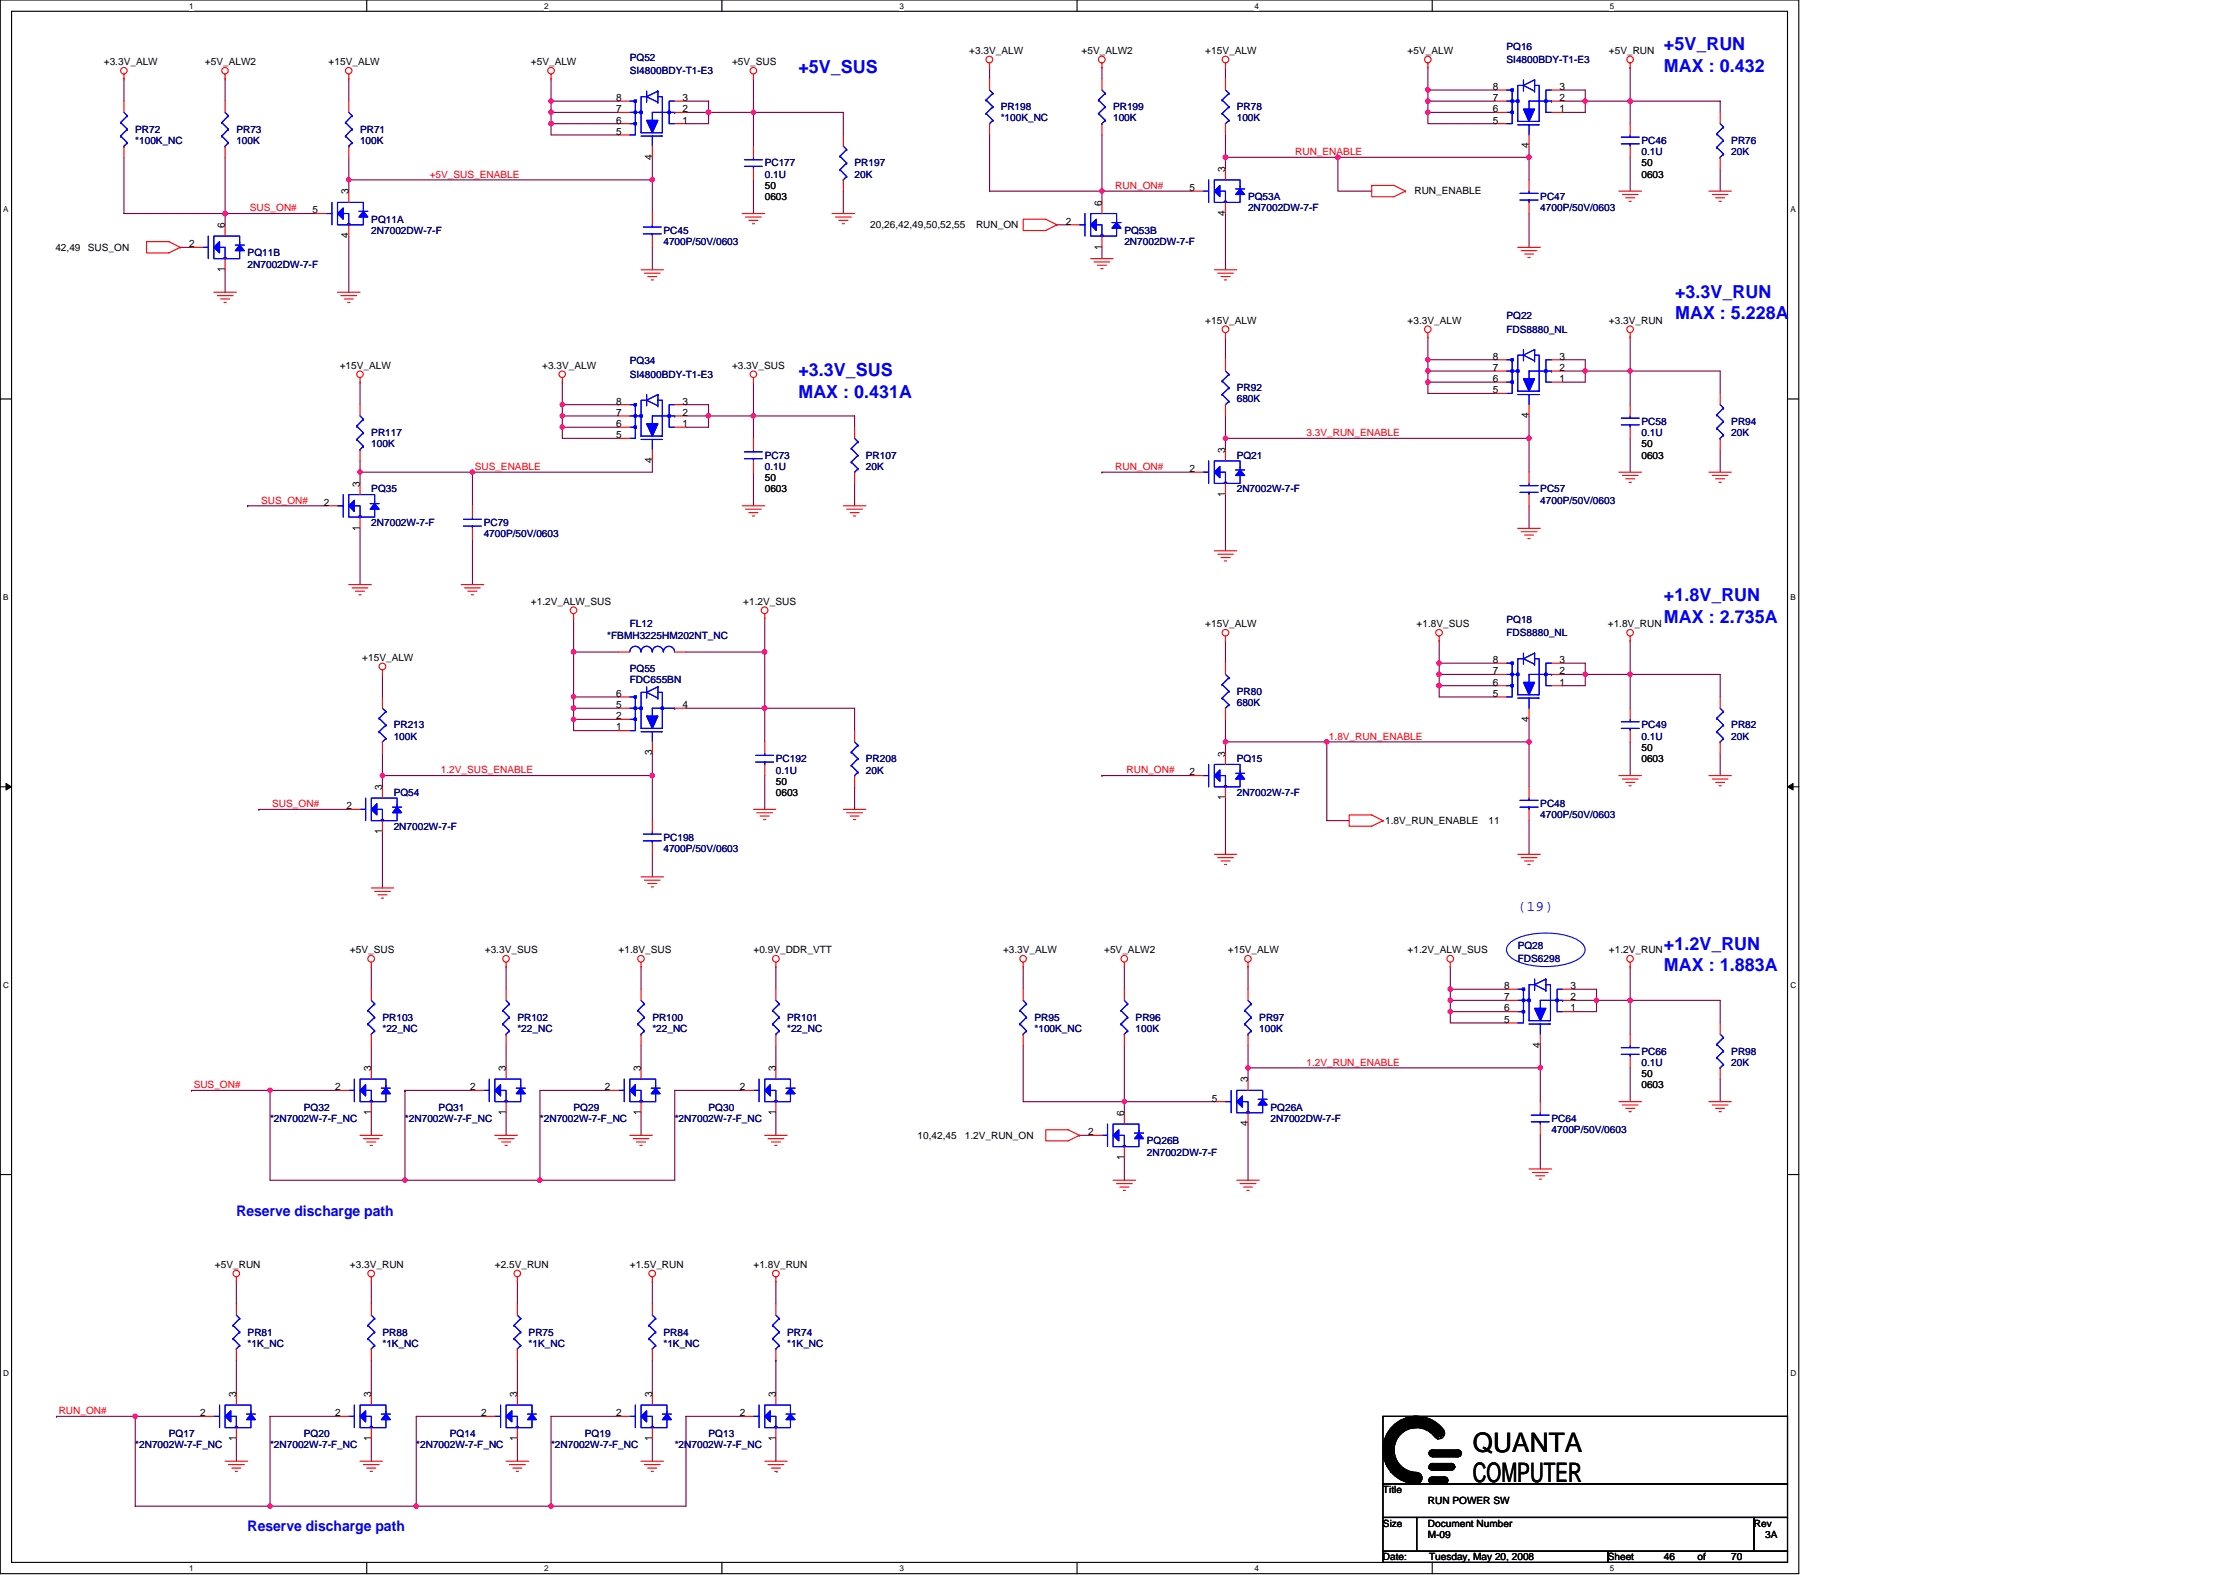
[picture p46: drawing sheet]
<svg xmlns="http://www.w3.org/2000/svg" width="297mm" height="210mm" viewBox="0 0 297 210" stroke-linecap="round" stroke-linejoin="round" font-family="sans-serif">
<defs><g id="words">
<g font-size="3.6">
<text x="196.4" y="193.5">QUANTA</text>
<text x="196.4" y="197.6">COMPUTER</text>
</g>
<g font-size="2.4" fill="#00f">
<text x="106.4" y="9.7">+5V_SUS</text>
<text x="221.8" y="6.7">+5V_RUN</text>
<text x="221.8" y="9.6">MAX : 0.432</text>
<text x="223.3" y="39.7">+3.3V_RUN</text>
<text x="223.3" y="42.5">MAX : 5.228A</text>
<text x="106.4" y="50.2">+3.3V_SUS</text>
<text x="106.4" y="53">MAX : 0.431A</text>
<text x="221.8" y="80.2">+1.8V_RUN</text>
<text x="221.8" y="83">MAX : 2.735A</text>
<text x="221.8" y="126.6">+1.2V_RUN</text>
<text x="221.8" y="129.5">MAX : 1.883A</text>
</g>
<g font-size="1.9" fill="#00f">
<text x="202.3" y="121.5">(19)</text>
<text x="31.5" y="162.2">Reserve discharge path</text>
<text x="33" y="204.1">Reserve discharge path</text>
</g>
<g font-size="1.4">
<text x="199" y="12">8</text>
<text x="207.9" y="12">3</text>
<text x="82.1" y="13.5">8</text>
<text x="82.1" y="15">7</text>
<text x="82.1" y="16.5">6</text>
<text x="82.1" y="18">5</text>
<text x="91" y="15">2</text>
<text x="91" y="13.5">3</text>
<text x="91" y="16.5">1</text>
<text x="199" y="13.5">7</text>
<text x="199" y="15">6</text>
<text x="199" y="16.5">5</text>
<text x="207.9" y="13.5">2</text>
<text x="207.9" y="15">1</text>
<text x="86.9" y="21.3" transform="rotate(-90 86.9 21.3)">4</text>
<text x="163.4" y="22.9" transform="rotate(-90 163.4 22.9)">3</text>
<text x="203.8" y="19.8" transform="rotate(-90 203.8 19.8)">4</text>
<text x="41.7" y="28.4">5</text>
<text x="46.5" y="25.9" transform="rotate(-90 46.5 25.9)">3</text>
<text x="142.1" y="30">2</text>
<text x="146.9" y="27.4" transform="rotate(-90 146.9 27.4)">6</text>
<text x="158.6" y="25.5">5</text>
<text x="163.4" y="28.8" transform="rotate(-90 163.4 28.8)">4</text>
<text x="25.2" y="33">2</text>
<text x="30" y="30.4" transform="rotate(-90 30 30.4)">6</text>
<text x="46.5" y="31.8" transform="rotate(-90 46.5 31.8)">4</text>
<text x="146.9" y="33.3" transform="rotate(-90 146.9 33.3)">1</text>
<text x="30" y="36.3" transform="rotate(-90 30 36.3)">1</text>
<text x="199" y="47.9">8</text>
<text x="207.9" y="47.9">3</text>
<text x="82.1" y="53.9">8</text>
<text x="91" y="53.9">3</text>
<text x="199" y="49.4">7</text>
<text x="199" y="50.9">6</text>
<text x="199" y="52.4">5</text>
<text x="207.9" y="49.4">2</text>
<text x="207.9" y="50.9">1</text>
<text x="82.1" y="55.4">7</text>
<text x="82.1" y="56.9">6</text>
<text x="82.1" y="58.4">5</text>
<text x="91" y="55.4">2</text>
<text x="91" y="56.9">1</text>
<text x="203.8" y="55.8" transform="rotate(-90 203.8 55.8)">4</text>
<text x="48" y="64.9" transform="rotate(-90 48 64.9)">3</text>
<text x="86.9" y="61.7" transform="rotate(-90 86.9 61.7)">4</text>
<text x="158.6" y="62.9">2</text>
<text x="163.4" y="60.4" transform="rotate(-90 163.4 60.4)">3</text>
<text x="43.2" y="67.4">2</text>
<text x="48" y="70.7" transform="rotate(-90 48 70.7)">1</text>
<text x="163.4" y="66.3" transform="rotate(-90 163.4 66.3)">1</text>
<text x="199" y="88.4">8</text>
<text x="199" y="89.9">7</text>
<text x="207.9" y="89.9">2</text>
<text x="207.9" y="88.4">3</text>
<text x="82.1" y="92.9">6</text>
<text x="82.1" y="94.4">5</text>
<text x="82.1" y="95.9">2</text>
<text x="91" y="94.4">4</text>
<text x="199" y="91.4">6</text>
<text x="199" y="92.9">5</text>
<text x="207.9" y="91.4">1</text>
<text x="82.1" y="97.4">1</text>
<text x="86.9" y="100.7" transform="rotate(-90 86.9 100.7)">3</text>
<text x="163.4" y="100.9" transform="rotate(-90 163.4 100.9)">3</text>
<text x="203.8" y="96.2" transform="rotate(-90 203.8 96.2)">4</text>
<text x="46.2" y="107.9">2</text>
<text x="51" y="105.3" transform="rotate(-90 51 105.3)">3</text>
<text x="158.6" y="103.4">2</text>
<text x="163.4" y="106.7" transform="rotate(-90 163.4 106.7)">1</text>
<text x="51" y="111.2" transform="rotate(-90 51 111.2)">1</text>
<text x="200.5" y="131.9">8</text>
<text x="209.4" y="131.9">3</text>
<text x="200.5" y="133.3">7</text>
<text x="200.5" y="134.9">6</text>
<text x="200.5" y="136.4">5</text>
<text x="209.4" y="133.3">2</text>
<text x="209.4" y="134.9">1</text>
<text x="49.5" y="142.8" transform="rotate(-90 49.5 142.8)">3</text>
<text x="67.5" y="142.8" transform="rotate(-90 67.5 142.8)">3</text>
<text x="85.4" y="142.8" transform="rotate(-90 85.4 142.8)">3</text>
<text x="103.4" y="142.8" transform="rotate(-90 103.4 142.8)">3</text>
<text x="205.3" y="139.7" transform="rotate(-90 205.3 139.7)">4</text>
<text x="44.7" y="145.4">2</text>
<text x="49.5" y="148.7" transform="rotate(-90 49.5 148.7)">1</text>
<text x="62.7" y="145.4">2</text>
<text x="67.5" y="148.7" transform="rotate(-90 67.5 148.7)">1</text>
<text x="80.6" y="145.4">2</text>
<text x="85.4" y="148.7" transform="rotate(-90 85.4 148.7)">1</text>
<text x="98.6" y="145.4">2</text>
<text x="103.4" y="148.7" transform="rotate(-90 103.4 148.7)">1</text>
<text x="149.9" y="148.8" transform="rotate(-90 149.9 148.8)">6</text>
<text x="161.6" y="146.9">5</text>
<text x="166.4" y="144.3" transform="rotate(-90 166.4 144.3)">3</text>
<text x="145.1" y="151.3">2</text>
<text x="149.9" y="154.7" transform="rotate(-90 149.9 154.7)">1</text>
<text x="166.4" y="150.2" transform="rotate(-90 166.4 150.2)">4</text>
<text x="26.7" y="188.8">2</text>
<text x="31.5" y="186.3" transform="rotate(-90 31.5 186.3)">3</text>
<text x="44.7" y="188.8">2</text>
<text x="49.5" y="186.3" transform="rotate(-90 49.5 186.3)">3</text>
<text x="64.2" y="188.8">2</text>
<text x="69" y="186.3" transform="rotate(-90 69 186.3)">3</text>
<text x="82.1" y="188.8">2</text>
<text x="86.9" y="186.3" transform="rotate(-90 86.9 186.3)">3</text>
<text x="98.6" y="188.8">2</text>
<text x="103.4" y="186.3" transform="rotate(-90 103.4 186.3)">3</text>
<text x="31.5" y="192.1" transform="rotate(-90 31.5 192.1)">1</text>
<text x="49.5" y="192.1" transform="rotate(-90 49.5 192.1)">1</text>
<text x="69" y="192.1" transform="rotate(-90 69 192.1)">1</text>
<text x="86.9" y="192.1" transform="rotate(-90 86.9 192.1)">1</text>
<text x="103.4" y="192.1" transform="rotate(-90 103.4 192.1)">1</text>
</g>
<g font-size="1.3">
<text x="13.8" y="8.7">+3.3V_ALW</text>
<text x="27.3" y="8.7">+5V_ALW2</text>
<text x="43.8" y="8.7">+15V_ALW</text>
<text x="70.8" y="8.7">+5V_ALW</text>
<text x="97.6" y="8.7">+5V_SUS</text>
<text x="129.2" y="7.2">+3.3V_ALW</text>
<text x="144.2" y="7.2">+5V_ALW2</text>
<text x="160.7" y="7.2">+15V_ALW</text>
<text x="187.7" y="7.2">+5V_ALW</text>
<text x="214.5" y="7.2">+5V_RUN</text>
<text x="218.8" y="22.2">50</text>
<text x="218.8" y="23.7">0603</text>
<text x="102" y="25.2">50</text>
<text x="102" y="26.7">0603</text>
<text x="188.6" y="25.9">RUN_ENABLE</text>
<text x="7.4" y="33.4">42,49</text>
<text x="11.7" y="33.4">SUS_ON</text>
<text x="116" y="30.4">20,26,42,49,50,52,55</text>
<text x="130.1" y="30.4">RUN_ON</text>
<text x="160.7" y="43.2">+15V_ALW</text>
<text x="187.7" y="43.2">+3.3V_ALW</text>
<text x="214.5" y="43.2">+3.3V_RUN</text>
<text x="45.3" y="49.2">+15V_ALW</text>
<text x="72.3" y="49.2">+3.3V_ALW</text>
<text x="97.6" y="49.2">+3.3V_SUS</text>
<text x="218.8" y="59.6">50</text>
<text x="102" y="64.2">50</text>
<text x="102" y="65.7">0603</text>
<text x="218.8" y="61.2">0603</text>
<text x="70.8" y="80.6">+1.2V_ALW_SUS</text>
<text x="99.1" y="80.6">+1.2V_SUS</text>
<text x="160.7" y="83.6">+15V_ALW</text>
<text x="188.9" y="83.6">+1.8V_SUS</text>
<text x="214.4" y="83.6">+1.8V_RUN</text>
<text x="48.3" y="88.1">+15V_ALW</text>
<text x="218.8" y="100.1">50</text>
<text x="218.8" y="101.6">0603</text>
<text x="103.4" y="104.6">50</text>
<text x="103.4" y="106.1">0603</text>
<text x="184.7" y="109.9">1.8V_RUN_ENABLE</text>
<text x="198.5" y="109.9">11</text>
<text x="46.6" y="127.1">+5V_SUS</text>
<text x="64.6" y="127.1">+3.3V_SUS</text>
<text x="82.5" y="127.1">+1.8V_SUS</text>
<text x="100.5" y="127.1">+0.9V_DDR_VTT</text>
<text x="133.7" y="127.1">+3.3V_ALW</text>
<text x="147.2" y="127.1">+5V_ALW2</text>
<text x="163.7" y="127.1">+15V_ALW</text>
<text x="187.7" y="127.1">+1.2V_ALW_SUS</text>
<text x="214.5" y="127.1">+1.2V_RUN</text>
<text x="218.8" y="143.6">50</text>
<text x="218.8" y="145.1">0603</text>
<text x="122.3" y="151.8">10,42,45</text>
<text x="128.6" y="151.8">1.2V_RUN_ON</text>
<text x="28.7" y="169.1">+5V_RUN</text>
<text x="46.6" y="169.1">+3.3V_RUN</text>
<text x="66" y="169.1">+2.5V_RUN</text>
<text x="84" y="169.1">+1.5V_RUN</text>
<text x="100.5" y="169.1">+1.8V_RUN</text>
<text x="184.4" y="199">Title</text>
<text x="184.4" y="203.5">Size</text>
<text x="190.4" y="203.5">Document Number</text>
<text x="190.4" y="200.5">RUN POWER SW</text>
<text x="233.8" y="203.5">Rev</text>
<text x="184.4" y="208">Date:</text>
<text x="190.4" y="205">M-09</text>
<text x="190.5" y="208">Tuesday, May 20, 2008</text>
<text x="214.4" y="208">Sheet</text>
<text x="221.8" y="208">46</text>
<text x="226.3" y="208">of</text>
<text x="230.8" y="208">70</text>
<text x="235.3" y="205">3A</text>
</g>
<g font-size="1.3" fill="#000080">
<text x="84" y="8.1">PQ52</text>
<text x="84" y="9.9">SI4800BDY-T1-E3</text>
<text x="200.8" y="6.6">PQ16</text>
<text x="200.8" y="8.4">SI4800BDY-T1-E3</text>
<text x="18" y="17.7">PR72</text>
<text x="31.5" y="17.7">PR73</text>
<text x="48" y="17.7">PR71</text>
<text x="133.4" y="14.7">PR198</text>
<text x="133.4" y="16.2">*100K_NC</text>
<text x="148.4" y="14.7">PR199</text>
<text x="148.4" y="16.2">100K</text>
<text x="164.9" y="14.7">PR78</text>
<text x="164.9" y="16.2">100K</text>
<text x="18" y="19.2">*100K_NC</text>
<text x="31.5" y="19.2">100K</text>
<text x="48" y="19.2">100K</text>
<text x="102" y="22.2">PC177</text>
<text x="102" y="23.7">0.1U</text>
<text x="113.9" y="22.2">PR197</text>
<text x="113.9" y="23.7">20K</text>
<text x="218.8" y="19.2">PC46</text>
<text x="218.8" y="20.7">0.1U</text>
<text x="230.8" y="19.2">PR76</text>
<text x="230.8" y="20.7">20K</text>
<text x="49.5" y="29.7">PQ11A</text>
<text x="166.4" y="26.7">PQ53A</text>
<text x="166.4" y="28.2">2N7002DW-7-F</text>
<text x="205.4" y="26.7">PC47</text>
<text x="205.4" y="28.2">4700P/50V/0603</text>
<text x="33" y="34.2">PQ11B</text>
<text x="33" y="35.7">2N7002DW-7-F</text>
<text x="49.5" y="31.2">2N7002DW-7-F</text>
<text x="88.5" y="31.2">PC45</text>
<text x="88.5" y="32.7">4700P/50V/0603</text>
<text x="149.9" y="31.2">PQ53B</text>
<text x="149.9" y="32.7">2N7002DW-7-F</text>
<text x="200.8" y="42.6">PQ22</text>
<text x="200.8" y="44.4">FDS8880_NL</text>
<text x="84" y="48.6">PQ34</text>
<text x="84" y="50.4">SI4800BDY-T1-E3</text>
<text x="164.9" y="52.2">PR92</text>
<text x="164.9" y="53.7">680K</text>
<text x="49.5" y="58.2">PR117</text>
<text x="49.5" y="59.6">100K</text>
<text x="218.8" y="56.7">PC58</text>
<text x="218.8" y="58.2">0.1U</text>
<text x="230.8" y="56.7">PR94</text>
<text x="230.8" y="58.2">20K</text>
<text x="49.5" y="65.7">PQ35</text>
<text x="102" y="61.2">PC73</text>
<text x="102" y="62.7">0.1U</text>
<text x="115.4" y="61.2">PR107</text>
<text x="115.4" y="62.7">20K</text>
<text x="164.9" y="61.2">PQ21</text>
<text x="164.9" y="65.7">2N7002W-7-F</text>
<text x="205.4" y="65.7">PC57</text>
<text x="49.5" y="70.1">2N7002W-7-F</text>
<text x="64.5" y="70.1">PC79</text>
<text x="64.5" y="71.6">4700P/50V/0603</text>
<text x="205.4" y="67.1">4700P/50V/0603</text>
<text x="84" y="83.6">FL12</text>
<text x="200.8" y="83">PQ18</text>
<text x="81" y="85.1">*FBMH3225HM202NT_NC</text>
<text x="84" y="89.6">PQ55</text>
<text x="200.8" y="84.8">FDS8880_NL</text>
<text x="84" y="91.1">FDC655BN</text>
<text x="164.9" y="92.6">PR80</text>
<text x="164.9" y="94.1">680K</text>
<text x="52.5" y="97.1">PR213</text>
<text x="52.5" y="98.6">100K</text>
<text x="103.4" y="101.6">PC192</text>
<text x="115.4" y="101.6">PR208</text>
<text x="164.9" y="101.6">PQ15</text>
<text x="218.8" y="97.1">PC49</text>
<text x="218.8" y="98.6">0.1U</text>
<text x="230.8" y="97.1">PR82</text>
<text x="230.8" y="98.6">20K</text>
<text x="52.5" y="106.1">PQ54</text>
<text x="103.4" y="103.1">0.1U</text>
<text x="115.4" y="103.1">20K</text>
<text x="164.9" y="106.1">2N7002W-7-F</text>
<text x="205.4" y="107.6">PC48</text>
<text x="52.5" y="110.6">2N7002W-7-F</text>
<text x="88.5" y="112.1">PC198</text>
<text x="88.5" y="113.6">4700P/50V/0603</text>
<text x="205.4" y="109.1">4700P/50V/0603</text>
<text x="202.3" y="126.5">PQ28</text>
<text x="202.3" y="128.3">FDS6298</text>
<text x="51" y="136.1">PR103</text>
<text x="51" y="137.6">*22_NC</text>
<text x="69" y="136.1">PR102</text>
<text x="69" y="137.6">*22_NC</text>
<text x="87" y="136.1">PR100</text>
<text x="87" y="137.6">*22_NC</text>
<text x="104.9" y="136.1">PR101</text>
<text x="104.9" y="137.6">*22_NC</text>
<text x="137.9" y="136.1">PR95</text>
<text x="137.9" y="137.6">*100K_NC</text>
<text x="151.4" y="136.1">PR96</text>
<text x="151.4" y="137.6">100K</text>
<text x="167.9" y="136.1">PR97</text>
<text x="167.9" y="137.6">100K</text>
<text x="218.8" y="140.6">PC66</text>
<text x="218.8" y="142.1">0.1U</text>
<text x="230.8" y="140.6">PR98</text>
<text x="230.8" y="142.1">20K</text>
<text x="36" y="149.6">*2N7002W-7-F_NC</text>
<text x="40.5" y="148.1">PQ32</text>
<text x="54" y="149.6">*2N7002W-7-F_NC</text>
<text x="58.5" y="148.1">PQ31</text>
<text x="72" y="149.6">*2N7002W-7-F_NC</text>
<text x="76.5" y="148.1">PQ29</text>
<text x="90" y="149.6">*2N7002W-7-F_NC</text>
<text x="94.5" y="148.1">PQ30</text>
<text x="169.4" y="148.1">PQ26A</text>
<text x="169.4" y="149.6">2N7002DW-7-F</text>
<text x="206.9" y="149.6">PC64</text>
<text x="152.9" y="152.6">PQ26B</text>
<text x="152.9" y="154.1">2N7002DW-7-F</text>
<text x="206.9" y="151.1">4700P/50V/0603</text>
<text x="33" y="178.1">PR81</text>
<text x="33" y="179.5">*1K_NC</text>
<text x="51" y="178.1">PR88</text>
<text x="51" y="179.5">*1K_NC</text>
<text x="70.5" y="178.1">PR75</text>
<text x="70.5" y="179.5">*1K_NC</text>
<text x="88.5" y="178.1">PR84</text>
<text x="88.5" y="179.5">*1K_NC</text>
<text x="104.9" y="178.1">PR74</text>
<text x="104.9" y="179.5">*1K_NC</text>
<text x="22.5" y="191.5">PQ17</text>
<text x="40.5" y="191.5">PQ20</text>
<text x="60" y="191.5">PQ14</text>
<text x="78" y="191.5">PQ19</text>
<text x="94.5" y="191.5">PQ13</text>
<text x="18" y="193">*2N7002W-7-F_NC</text>
<text x="36" y="193">*2N7002W-7-F_NC</text>
<text x="55.5" y="193">*2N7002W-7-F_NC</text>
<text x="73.5" y="193">*2N7002W-7-F_NC</text>
<text x="90" y="193">*2N7002W-7-F_NC</text>
</g>
<g font-size="1.3" fill="#f00">
<text x="57.3" y="23.7">+5V_SUS_ENABLE</text>
<text x="172.7" y="20.7">RUN_ENABLE</text>
<text x="33.3" y="28.2">SUS_ON#</text>
<text x="148.7" y="25.2">RUN_ON#</text>
<text x="174.2" y="58.1">3.3V_RUN_ENABLE</text>
<text x="63.3" y="62.7">SUS_ENABLE</text>
<text x="148.7" y="62.7">RUN_ON#</text>
<text x="34.8" y="67.1">SUS_ON#</text>
<text x="177.2" y="98.6">1.8V_RUN_ENABLE</text>
<text x="36.3" y="107.6">SUS_ON#</text>
<text x="58.8" y="103.1">1.2V_SUS_ENABLE</text>
<text x="150.2" y="103.1">RUN_ON#</text>
<text x="174.2" y="142.1">1.2V_RUN_ENABLE</text>
<text x="25.8" y="145.1">SUS_ON#</text>
<text x="7.8" y="188.5">RUN_ON#</text>
</g>
<g font-size="1.1">
<text x="25.2" y="1.1">1</text>
<text x="72.6" y="1.1">2</text>
<text x="119.9" y="1.1">3</text>
<text x="167.3" y="1.1">4</text>
<text x="214.6" y="1.1">5</text>
<text x=".4" y="28.3">A</text>
<text x="238.7" y="28.3">A</text>
<text x=".4" y="80">B</text>
<text x="238.7" y="80">B</text>
<text x=".4" y="131.7">C</text>
<text x="238.7" y="131.7">C</text>
<text x=".4" y="183.4">D</text>
<text x="238.7" y="183.4">D</text>
<text x="25.2" y="209.4">1</text>
<text x="72.6" y="209.4">2</text>
<text x="119.9" y="209.4">3</text>
<text x="167.3" y="209.4">4</text>
<text x="214.6" y="209.4">5</text>
</g>
</g></defs>
<path d="M0 0h239.8v209.8h-239.8zM1.5 1.5h236.8v206.8h-236.8z" fill="none" stroke="#000" stroke-width=".15"/>
<g fill="#fff">
<path d="M25.2 .2h.6v1.2h-.6z"/>
<path d="M25.2 208.5h.6v1.2h-.6z"/>
</g>
<path d="M48.9 0v1.5M48.9 208.3v1.5" fill="none" stroke="#000" stroke-width=".15"/>
<g fill="#fff">
<path d="M72.6 .2h.5v1.2h-.5z"/>
<path d="M72.6 208.5h.5v1.2h-.5z"/>
</g>
<path d="M96.2 0v1.5M96.2 208.3v1.5" fill="none" stroke="#000" stroke-width=".15"/>
<g fill="#fff">
<path d="M119.9 .2h.6v1.2h-.6z"/>
<path d="M119.9 208.5h.6v1.2h-.6z"/>
</g>
<path d="M143.6 0v1.5M143.6 208.3v1.5" fill="none" stroke="#000" stroke-width=".15"/>
<g fill="#fff">
<path d="M167.3 .2h.5v1.2h-.5z"/>
<path d="M167.3 208.5h.5v1.2h-.5z"/>
</g>
<path d="M190.9 0v1.5M190.9 208.3v1.5" fill="none" stroke="#000" stroke-width=".15"/>
<g fill="#fff">
<path d="M214.6 .2h.6v1.2h-.6z"/>
<path d="M214.6 208.5h.6v1.2h-.6z"/>
<path d="M.4 27.3h.7v1.3h-.7z"/>
<path d="M238.7 27.3h.7v1.3h-.7z"/>
<path d="M.4 79h.7v1.2h-.7z"/>
<path d="M238.7 79h.7v1.2h-.7z"/>
</g>
<path d="M0 53.2h1.5M238.3 53.2h1.5" fill="none" stroke="#000" stroke-width=".15"/>
<g fill="#fff">
<path d="M.4 130.7h.8v1.3h-.8z"/>
<path d="M238.7 130.7h.8v1.3h-.8z"/>
</g>
<path d="M0 104.9h1.5M238.3 104.9h1.5" fill="none" stroke="#000" stroke-width=".15"/>
<path d="M.8 104.5l.7 .4-.7 .4zM238.3 104.9l.8-.4v.8z" fill="#000" stroke="#000" stroke-width=".13"/>
<g fill="#fff">
<path d="M.4 182.4h.8v1.2h-.8z"/>
<path d="M238.7 182.4h.8v1.2h-.8z"/>
</g>
<g fill="none" stroke="#000" stroke-width=".15">
<path d="M0 156.6h1.5M238.3 156.6h1.5M184.4 188.8h53.9v9h-53.9zM184.4 197.8h53.9v4.5h-53.9zM184.5 192.3v2.1l.2 .4v-3l.1-.3v3.8l.2 .1v-4.2l.1-.3v4.8l.2 .2v-5.1l.1-.2v5.7M185.6 196.3v-5.8l.1-.2v6.2h.2v-2.3l.1 .3v2.1l.2 .2v-2l.1 .3v1.8l.2 .2v-1.8l.1 .1v1.8h.2v-1.6l.1 .1v1.7h.2v-1.5l.1 .1v1.4l.2 .1v-1.5l.1 .2v1.3h.2v-1.2M185.9 190v2.6l.1-.5v-2.1l.2-.1v1.9l.1-.1v-2l.2-.1v1.8l.1-.2v-1.8h.2v1.7l.1-.2v-1.5l.2-.1v1.5l.1-.2v-1.3l.2-.2v1.5M187.5 189.1l.2-.1v1.5l-.2-.2zM187.7 190.2a3.3 3.3 0 0 1 4.1 1.6M187.7 190.1a3.5 3.5 0 0 1 4.1 1.4M187.7 189.9a3.6 3.6 0 0 1 4.4 1.8M187.7 189.8a3.8 3.8 0 0 1 4.5 1.9"/>
<path d="M187.7 189.6a3.9 3.9 0 0 1 4.5 1.8M187.7 189.4a4.1 4.1 0 0 1 4.7 2M187.7 189.2a4.2 4.2 0 0 1 4.8 1.9M187.7 196.2v.1h.1v1.2h.2v-1.2h.1v1.4h-.3l.5-1.4M187.7 190.4a3.2 3.2 0 0 1 3.9 1.5M187.8 189.3a4.2 4.2 0 0 1 4.7 2M187.8 189.1v1.2M188.3 196.3h.1M188.3 196.3v1.4l.1-.2v-1.2l.2 .3v1.1h.1v-1.2h.2v1.2h.1v-1.2h.2v1.2l.1-.2v-.9l.2 .2v.6M188.8 188.8a4.4 4.4 0 0 1 3.6 1.7M188.8 188.8a4.5 4.5 0 0 0-4.4 4.5v-.1a4.5 4.5 0 0 0 4.4 4.6M188.8 190.3a2.97 2.97 0 0 1 2.4 1.1"/>
<path d="M188.8 190.3a2.96 2.96 0 0 0-2.9 3 2.99 2.99 0 0 0 2.9 3M188.8 188.8l-1.3 .2M188.8 190.3l-1.1 .2M190.7 193.5h4v.1h-4.2v.2h4.4l-.2 .1h-4l.1 .2h3.9M190.7 195.3h3.1v.1h-3.1l-.2 .2h3.5l-.2 .1h-3.3l.3 .2h2.9M190.7 197.1h2.2v.1h-2.4v.2h2.6l-.2 .1h-2.4l.3 .2h2.1M191 196.9h1.6M191 197.8h1.6M191 196h2.5M191 195.1h2.5M191 194.2h3.4M191 193.3h3.4"/>
<path d="M184.4 206.8h30v1.5h-30zM184.4 202.3h4.5v4.5h-4.5zM188.9 202.3h44.9v4.5h-44.9zM214.4 206.8h23.9v1.5h-23.9zM233.8 202.3h4.5v4.5h-4.5z"/>
<circle cx="188.8" cy="197.1" r=".74"/>
<circle cx="190.9" cy="193.8" r=".44"/>
<circle cx="190.9" cy="197.4" r=".44"/>
<circle cx="190.9" cy="195.6" r=".44"/>
<circle cx="191.8" cy="191.1" r=".74"/>
<circle cx="192.6" cy="197.4" r=".44"/>
<circle cx="193.5" cy="195.6" r=".45"/>
<circle cx="194.4" cy="193.8" r=".44"/>
</g>
<g fill="none" stroke="#800040" stroke-width=".15">
<path d="M16.5 10.5v3M30 10.5v3M46.5 10.5v3M73.5 15h9M73.5 16.5h.1M73.5 15v1.5M73.5 16.5v1.5h9M73.5 10.5v3M73.5 13.5h9M73.5 13.5h.1M73.5 16.5h9M73.5 13.5v1.5"/>
<path d="M91.5 15h3M91.5 13.5h3M94.5 15v1.5h-3M94.5 15h.1M94.5 13.5h.1M94.5 15h17.9v3M94.5 13.5v1.5M100.5 15v4.5M100.5 15h.1M100.5 10.5v4.5M131.9 9v1.5M131.9 18v7.5h15"/>
<path d="M146.9 9v1.5M146.9 18v7.5M163.4 9v1.5M163.4 18v3M190.4 9v3h9M190.4 12h.1M190.4 13.5h9M190.4 13.5v1.5h9M190.4 15v1.5h9M190.4 15h.1M190.4 12v1.5M203.9 19.5v1.5"/>
<path d="M208.3 12h3v1.5M208.3 13.5h3M211.3 13.5h6M211.3 13.5h.1M211.3 13.5v1.5h-3M217.3 9h.1M217.3 13.5h.1M217.3 13.5h12v1.5M217.3 9v7.5M16.5 21v7.5h13.5M24 33h1.5M30 28.5v1.5"/>
<path d="M30 28.5h.1M30 36v3M30 21v7.5M30 28.5h12M46.5 24h.1M46.5 21v3M46.5 24v1.5M46.5 31.5v7.5M46.5 24h40.5M87 33v3M87 24v4.5M87 21v3"/>
<path d="M100.5 24v4.5M112.4 25.5v3M140.9 30h1.5M146.9 25.5h.1M146.9 33v1.5M146.9 25.5v1.5M146.9 25.5h12M163.4 21h.1M163.4 28.5v7.5M163.4 21v1.5M163.4 21h40.5M178.4 21h.1"/>
<path d="M178.4 21v4.5h4.5M203.9 28.5v4.5M203.9 21v3M217.3 21v4.5M229.3 22.5v3M48 50.9v3.1M75 50.9v3.1h7.5M75 54h.1M75 55.5h7.5M75 55.5v1.5h7.5M75 57v1.4h7.5M75 57h.1"/>
<path d="M75 54v1.5M91.5 54h3v1.5M91.5 55.5h3M94.5 55.5h.1M94.5 55.5v1.5h-3M94.5 55.5h6M100.5 50.9v4.6M100.5 55.5h.1M100.5 55.5h13.4v1.5M100.5 55.5v2.9M163.4 58.4h.1M163.4 55.5v2.9"/>
<path d="M163.4 58.4v1.5M163.4 45v3M163.4 58.4h40.5M190.4 49.5h9M190.4 50.9h.1M190.4 49.5v1.4M190.4 50.9v1.6h9M190.4 45v3M190.4 48h9M190.4 48h.1M190.4 48v1.5M190.4 50.9h9"/>
<path d="M203.9 58.4v4.5M203.9 55.5v2.9M208.3 48h3v1.5M208.3 49.5h3M211.3 49.5v1.4h-3M211.3 49.5h.1M211.3 49.5h18v3M217.3 49.5v4.5M217.3 49.5h.1M217.3 58.4v4.5M217.3 45v4.5M229.3 59.9v3"/>
<path d="M33 67.4h.1M33 67.4h10.5M48 62.9v1.6M48 70.4v7.5M48 62.9h.1M48 61.4v1.5M63 71.9v6M63 62.9v4.5M63 62.9h.1M87 61.4v1.5h-39M100.5 62.9v4.5M113.9 64.5v2.9"/>
<path d="M146.9 62.9h.1M146.9 62.9h12M163.4 65.9v7.5M203.9 67.4v3M51 89.9v3M76.5 94.4h6M76.5 95.9h.1M76.5 94.4v1.5M76.5 95.9v1.5h6M76.5 86.9h.1M76.5 92.9h6M76.5 92.9h.1"/>
<path d="M76.5 82.4v4.5h6M76.5 95.9h6M76.5 86.9v7.5M91.5 94.4h10.5M91.5 86.9h10.5M102 94.4v4.5M102 94.4h.1M102 94.4h11.9v3M102 86.9h.1M102 82.4v4.5M102 86.9v7.5M163.4 95.9v3"/>
<path d="M163.4 98.9v1.5M163.4 98.9h.1M163.4 85.4v3M163.4 98.9h40.5M176.9 98.9v10.5h3M176.9 98.9h.1M191.9 91.4v1.5h7.5M191.9 88.4h.1M191.9 85.4v3M191.9 89.9h.1M191.9 88.4v1.5M191.9 91.4h.1"/>
<path d="M191.9 89.9v1.5M191.9 89.9h7.5M191.9 88.4h7.5M191.9 91.4h7.5M203.9 98.9v6M203.9 95.9v3M208.3 88.4h3v1.5M208.3 89.9h3M211.3 89.9h6M211.3 89.9h.1M211.3 89.9v1.5h-3M217.3 98.9v4.5"/>
<path d="M217.3 89.9v4.5M217.3 89.9h.1M217.3 89.9h12v3M217.3 85.4v4.5M34.5 107.9h.1M34.5 107.9h12M51 103.4h.1M51 100.4v3M51 103.4v1.5M51 110.9v7.5M51 103.4h36M87 113.9v3"/>
<path d="M87 103.4v6M87 100.4v3M102 103.4v4.5M113.9 104.9v3M146.9 103.4h.1M146.9 103.4h12M163.4 106.4v7.5M203.9 109.4v4.5M229.3 100.4v3M49.5 139.4v3M49.5 128.9v3M67.5 139.4v3"/>
<path d="M67.5 128.9v3M85.5 128.9v3M85.5 139.4v3M103.4 139.4v3M103.4 128.9v3M136.4 128.9v3M136.4 139.4v7.5h13.5M149.9 128.9v3M149.9 139.4v7.5M166.4 139.4v3M166.4 128.9v3M193.4 133.4h7.4"/>
<path d="M193.4 134.9h.1M193.4 133.4v1.5M193.4 134.9v1.5h7.4M193.4 128.9v3M193.4 131.9h7.4M193.4 131.9h.1M193.4 134.9h7.4M193.4 131.9v1.5M205.4 139.4v3M209.8 131.9h3v1.5M209.8 133.4h3M212.8 133.4h.1"/>
<path d="M212.8 133.4v1.5h-3M212.8 133.4h16.5v3M217.3 133.4v4.5M217.3 133.4h.1M217.3 128.9v4.5M25.5 145.4h.1M25.5 145.4h10.5M36 145.4h9M36 145.4h.1M36 145.4v12h18M49.5 148.4v3M54 145.4h.1"/>
<path d="M54 145.4h9M54 157.4h.1M54 145.4v12M67.5 148.4v3M81 145.4h-9v12M85.5 148.4v3M99 145.4h-9v12h-36M103.4 148.4v3M143.9 151.4h1.5M149.9 146.9h.1M149.9 146.9h12M149.9 154.4v3"/>
<path d="M149.9 146.9v1.5M166.4 142.4h.1M166.4 142.4v1.5M166.4 149.9v7.5M166.4 142.4h39M205.4 151.4v4.5M205.4 142.4v4.5M217.3 142.4v4.5M229.3 143.9v3M31.5 170.8v3M49.5 170.8v3M69 170.8v3"/>
<path d="M87 170.8v3M103.4 170.8v3M7.5 188.8h.1M7.5 188.8h19.5M18 188.8v12h18M18 188.8h.1M31.5 181.3v4.5M31.5 191.8v3M45 188.8h-9v12M49.5 181.3v4.5M49.5 191.8v3M64.5 188.8h-9v12"/>
<path d="M69 181.3v4.5M69 191.8v3M82.5 188.8h-9v12M87 181.3v4.5M87 191.8v3M99 188.8h-7.5v12h-55.5M103.4 191.8v3M103.4 181.3h.1M103.4 181.3v4.5M36 200.8h.1M55.5 200.8h.1M73.5 200.8h.1"/>
</g>
<g fill="#f0f" stroke="#f0f" stroke-width=".15">
<circle cx="217.3" cy="13.5" r=".29"/>
<circle cx="146.9" cy="25.5" r=".29"/>
<circle cx="163.4" cy="21" r=".3"/>
<circle cx="190.4" cy="13.5" r=".29"/>
<circle cx="190.4" cy="12" r=".29"/>
<circle cx="190.4" cy="15" r=".29"/>
<circle cx="48" cy="62.9" r=".29"/>
<circle cx="75" cy="55.4" r=".29"/>
<circle cx="75" cy="53.9" r=".29"/>
<circle cx="75" cy="56.9" r=".29"/>
<circle cx="100.4" cy="55.4" r=".29"/>
<circle cx="94.4" cy="55.4" r=".29"/>
<circle cx="63" cy="62.9" r=".29"/>
<circle cx="203.8" cy="21" r=".29"/>
<circle cx="178.4" cy="21" r=".3"/>
<circle cx="211.3" cy="13.5" r=".29"/>
<circle cx="193.4" cy="134.9" r=".29"/>
<circle cx="193.4" cy="133.4" r=".3"/>
<circle cx="193.4" cy="131.9" r=".3"/>
<circle cx="212.8" cy="133.4" r=".29"/>
<circle cx="205.3" cy="142.4" r=".29"/>
<circle cx="166.4" cy="142.4" r=".29"/>
<circle cx="217.3" cy="133.4" r=".29"/>
<circle cx="149.9" cy="146.9" r=".29"/>
<circle cx="94.4" cy="15" r=".29"/>
<circle cx="73.5" cy="16.5" r=".29"/>
<circle cx="73.5" cy="15" r=".29"/>
<circle cx="73.5" cy="13.5" r=".3"/>
<circle cx="87" cy="24" r=".29"/>
<circle cx="46.5" cy="24" r=".29"/>
<circle cx="100.4" cy="15" r=".29"/>
<circle cx="30" cy="28.5" r=".29"/>
<circle cx="76.5" cy="95.9" r=".29"/>
<circle cx="76.5" cy="86.9" r=".29"/>
<circle cx="76.5" cy="94.4" r=".29"/>
<circle cx="76.5" cy="92.9" r=".29"/>
<circle cx="86.9" cy="103.4" r=".3"/>
<circle cx="51" cy="103.4" r=".3"/>
<circle cx="101.9" cy="94.4" r=".3"/>
<circle cx="101.9" cy="86.9" r=".3"/>
<circle cx="211.3" cy="49.4" r=".29"/>
<circle cx="190.4" cy="50.9" r=".29"/>
<circle cx="190.4" cy="49.4" r=".29"/>
<circle cx="190.4" cy="48" r=".29"/>
<circle cx="203.8" cy="58.4" r=".29"/>
<circle cx="163.4" cy="58.4" r=".3"/>
<circle cx="217.3" cy="49.4" r=".29"/>
<circle cx="54" cy="157.3" r=".29"/>
<circle cx="36" cy="145.4" r=".29"/>
<circle cx="72" cy="157.3" r=".29"/>
<circle cx="211.3" cy="89.9" r=".29"/>
<circle cx="163.4" cy="98.9" r=".29"/>
<circle cx="217.3" cy="89.9" r=".29"/>
<circle cx="191.9" cy="88.4" r=".3"/>
<circle cx="203.8" cy="98.9" r=".29"/>
<circle cx="176.9" cy="98.9" r=".29"/>
<circle cx="191.9" cy="89.9" r=".29"/>
<circle cx="191.9" cy="91.4" r=".29"/>
<circle cx="36" cy="200.8" r=".3"/>
<circle cx="73.5" cy="200.8" r=".3"/>
<circle cx="55.5" cy="200.8" r=".29"/>
<circle cx="18" cy="188.8" r=".29"/>
</g>
<g fill="none" stroke="#f00" stroke-width=".15">
<path d="M16.5 10.5h.1M16.5 9.9v.6M16.5 13.5v1.5M16.5 19.5v1.5M30 10.5h.1M30 9.9v.6M30 13.5v1.5M30 19.5v1.5M46.5 10.5h.1M46.5 9.9v.6M46.5 13.5v1.5M46.5 19.5v1.5"/>
<path d="M73.5 10.5h.1M73.5 9.9v.6M82.5 13.5h1.5M82.5 15h1.5M82.5 16.5h1.5M82.5 18h1.5M87 19.5v1.5M90 13.5h1.5M90 15h1.5M90 16.5h1.5M100.5 10.5h.1M100.5 9.9v.6"/>
<path d="M100.5 19.5v1.5M112.4 18v1.5M131.9 9h.1M131.9 8.4v.6M131.9 10.5v1.5M131.9 16.5v1.5M146.9 9h.1M146.9 8.4v.6M146.9 10.5v1.5M146.9 16.5v1.5M163.4 9h.1M163.4 8.4v.6"/>
<path d="M163.4 10.5v1.5M163.4 16.5v1.5M190.4 9h.1M190.4 8.4v.6M199.4 12h1.4M199.4 13.5h1.4M199.4 15h1.4M199.4 16.5h1.4M203.9 18v1.5M206.9 12h1.4M206.9 13.5h1.4M206.9 15h1.4"/>
<path d="M217.3 9h.1M217.3 8.4v.6M217.3 16.5v1.5M217.3 19.5v1.5M229.3 15v1.5M19.5 32.2h3l1.5 .8-1.5 .7h-3zM24 33h.1M25.5 33h1.5M28.5 39h3M29 39.4h2.1M29.4 39.9h1.2M30 30v1.5"/>
<path d="M30 34.5v1.5M42 28.5h1.5M45 39h3M45.4 39.4h2.2M45.9 39.9h1.2M46.5 25.5v1.5M46.5 30v1.5M85.5 36h3M85.9 36.4h2.1M86.4 36.9h1.2M86.8 37.3h.3M87 28.5v1.5"/>
<path d="M87 31.5v1.5M99 28.5h3M99.4 28.9h2.1M99.8 29.4h1.2M100.3 29.8h.3M100.5 22.5v1.5M110.9 28.5h3M111.4 28.9h2.1M111.8 29.4h1.2M112.3 29.8h.3M112.4 24v1.5M136.4 29.2h3l1.5 .8-1.5 .7h-3z"/>
<path d="M140.9 30h.1M142.4 30h1.5M145.4 34.5h3M145.9 34.9h2.1M146.3 35.4h1.2M146.8 35.8h.3M146.9 27v1.5M146.9 31.5v1.5M158.9 25.5h1.5M161.9 36h3M162.3 36.4h2.1M162.8 36.9h1.2"/>
<path d="M163.2 37.3h.3M163.4 22.5v1.5M163.4 27v1.5M182.9 24.7h3l1.5 .8M182.9 24.7v1.5h3l1.5-.7M182.9 24.7h.1M187.4 25.5h.1M202.4 33h3M202.8 33.4h2.1M203.3 33.9h1.1M203.7 34.3h.3M203.9 24v1.5"/>
<path d="M203.9 27v1.5M215.8 25.5h3M216.3 25.9h2.1M216.7 26.4h1.2M217.2 26.8h.3M227.8 25.5h3M228.3 25.9h2.1M228.7 26.4h1.2M229.2 26.8h.3M229.3 21v1.5M29.9 40.3h.3M46.4 40.3h.2"/>
<path d="M48 50.9h.1M48 50.4v.5M48 54v1.5M48 59.9v1.5M75 50.9h.1M75 50.4v.5M82.5 54h1.5M82.5 55.5h1.5M82.5 57h1.5M82.5 58.4h1.5M87 59.9v1.5M90 54h1.5"/>
<path d="M90 55.5h1.5M90 57h1.5M100.5 50.9h.1M100.5 50.4v.5M100.5 58.4v1.5M113.9 57v1.4M163.4 45h.1M163.4 44.4v.6M163.4 48v1.5M163.4 54v1.5M163.4 59.9v1.5M190.4 45h.1"/>
<path d="M190.4 44.4v.6M199.4 48h1.4M199.4 49.5h1.4M199.4 50.9h1.4M199.4 52.5h1.4M203.9 54v1.5M206.9 48h1.4M206.9 49.5h1.4M206.9 50.9h1.4M217.3 45h.1M217.3 44.4v.6M217.3 54v1.5"/>
<path d="M217.3 57v1.4M229.3 52.5v1.5M229.3 58.4v1.5M43.5 67.4h1.5M46.5 77.9h3M46.9 78.4h2.1M47.4 78.8h1.2M47.9 79.3h.3M48 64.5v1.4M48 68.9v1.5M61.5 77.9h3M61.9 78.4h2.1"/>
<path d="M62.4 78.8h1.2M62.8 79.3h.3M63 67.4v1.5M63 70.4v1.5M99 67.4h3M99.4 67.9h2.1M99.8 68.3h1.2M100.3 68.8h.3M100.5 61.4v1.5M112.4 67.4h3M112.9 67.9h2.1M113.3 68.3h1.2"/>
<path d="M113.8 68.8h.3M113.9 62.9v1.6M158.9 62.9h1.5M161.9 73.4h3M162.3 73.9h2.1M162.8 74.3h1.2M163.2 74.8h.3M163.4 64.5v1.4M202.4 70.4h3M202.8 70.9h2.1M203.3 71.3h1.1M203.7 71.8h.3"/>
<path d="M203.9 62.9v1.6M203.9 65.9v1.5M215.8 62.9h3M216.3 63.4h2.1M216.7 63.8h1.2M217.2 64.3h.3M227.8 62.9h3M228.3 63.4h2.1M228.7 63.8h1.2M229.2 64.3h.3M51 89.9h.1M51 89.3v.6"/>
<path d="M51 92.9v1.5M51 98.9v1.5M76.5 82.4h.1M76.5 81.8v.6M82.5 92.9h1.5M82.5 94.4h1.5M82.5 95.9h1.5M82.5 97.4h1.5M82.5 86.9h1.5M87 98.9v1.5M90 94.4h1.5M90 86.9h1.5"/>
<path d="M102 82.4h.1M102 81.8v.6M102 98.9v1.5M113.9 97.4v1.5M163.4 85.4h.1M163.4 84.8v.6M163.4 88.4v1.5M163.4 94.4v1.5M191.9 85.4h.1M191.9 84.8v.6M199.4 92.9h1.4M199.4 88.4h1.4"/>
<path d="M199.4 89.9h1.4M199.4 91.4h1.4M203.9 94.4v1.5M206.9 88.4h1.4M206.9 89.9h1.4M206.9 91.4h1.4M217.3 85.4h.1M217.3 84.8v.6M217.3 94.4v1.5M217.3 97.4v1.5M229.3 92.9v1.5M229.3 98.9v1.5"/>
<path d="M46.5 107.9h1.5M49.5 118.4h3M50 118.9h2M50.4 119.3h1.2M50.8 119.7h.3M51 104.9v1.5M51 109.4v1.5M85.5 116.9h3M85.9 117.3h2.1M86.4 117.8h1.2M86.8 118.2h.3M87 109.4v1.5"/>
<path d="M87 112.4v1.5M100.5 107.9h2.9M100.9 108.4h2.1M101.3 108.8h1.2M101.8 109.3h.3M102 101.9v1.5M112.4 107.9h3M112.9 108.4h2.1M113.3 108.8h1.2M113.8 109.3h.3M113.9 103.4v1.5M158.9 103.4h1.5"/>
<path d="M161.9 113.9h3M162.3 114.3h2.1M162.8 114.8h1.2M163.2 115.3h.3M163.4 100.4v1.5M163.4 104.9v1.5M179.9 108.6h3l1.5 .8-1.5 .8h-3zM184.4 109.4h.1M202.4 113.9h3M202.8 114.3h2.1M203.3 114.8h1.1M203.7 115.3h.3"/>
<path d="M203.9 104.9v1.5M203.9 107.9v1.5M215.8 103.4h3M216.3 103.9h2.1M216.7 104.3h1.2M217.2 104.8h.3M227.8 103.4h3M228.3 103.9h2.1M228.7 104.3h1.2M229.2 104.8h.3M49.5 128.9h.1M49.5 128.3v.6"/>
<path d="M49.5 131.9v1.5M49.5 137.9v1.5M67.5 128.9h.1M67.5 128.3v.6M67.5 131.9v1.5M67.5 137.9v1.5M85.5 128.9h.1M85.5 128.3v.6M85.5 131.9v1.5M85.5 137.9v1.5M103.4 128.9h.1M103.4 128.3v.6"/>
<path d="M103.4 131.9v1.5M103.4 137.9v1.5M136.4 128.9h.1M136.4 128.3v.6M136.4 131.9v1.5M136.4 137.9v1.5M149.9 128.9h.1M149.9 128.3v.6M149.9 131.9v1.5M149.9 137.9v1.5M166.4 128.9h.1M166.4 128.3v.6"/>
<path d="M166.4 131.9v1.5M166.4 137.9v1.5M193.4 128.9h.1M193.4 128.3v.6M200.8 131.9h1.6M200.8 133.4h1.6M200.8 134.9h1.6M200.8 136.4h1.6M205.4 137.9v1.5M208.3 131.9h1.5M208.3 133.4h1.5M208.3 134.9h1.5"/>
<path d="M217.3 128.9h.1M217.3 128.3v.6M217.3 137.9v1.5M229.3 136.4v1.5M45 145.4h1.5M48 151.4h3M48.4 151.8h2.1M48.9 152.3h1.2M49.4 152.7h.3M49.5 142.4v1.5M49.5 146.9v1.5M63 145.4h1.5"/>
<path d="M66 151.4h3M66.4 151.8h2.1M66.9 152.3h1.2M67.3 152.7h.3M67.5 142.4v1.5M67.5 146.9v1.5M81 145.4h1.5M84 151.4h3M84.4 151.8h2.1M84.9 152.3h1.2M85.3 152.7h.3M85.5 142.4v1.5"/>
<path d="M85.5 146.9v1.5M99 145.4h1.5M102 151.4h2.9M102.4 151.8h2.1M102.8 152.3h1.3M103.3 152.7h.3M103.4 142.4v1.5M103.4 146.9v1.5M139.4 150.6h3l1.5 .8-1.5 .7h-3zM143.9 151.4h.1M145.4 151.4h1.5M148.4 157.4h3"/>
<path d="M148.9 157.8h2.1M149.3 158.3h1.2M149.8 158.7h.2M149.9 148.4v1.5M149.9 152.9v1.5M161.9 146.9h1.5M164.9 157.4h3M165.3 157.8h2.1M165.8 158.3h1.2M166.2 158.7h.3M166.4 143.9v1.5M166.4 148.4v1.5"/>
<path d="M203.9 155.9h3M204.3 156.3h2.1M204.7 156.8h1.2M205.2 157.2h.3M205.4 146.9v1.5M205.4 149.9v1.5M215.8 146.9h3M216.3 147.3h2.1M216.7 147.8h1.2M217.2 148.2h.3M217.3 140.9v1.5M227.8 146.9h3"/>
<path d="M228.3 147.3h2.1M228.7 147.8h1.2M229.2 148.2h.3M229.3 142.4v1.5M31.5 170.8h.1M31.5 170.2v.6M31.5 173.8v1.5M31.5 179.8v1.5M49.5 170.8h.1M49.5 170.2v.6M49.5 173.8v1.5M49.5 179.8v1.5"/>
<path d="M69 170.8h.1M69 170.2v.6M69 173.8v1.5M69 179.8v1.5M87 170.8h.1M87 170.2v.6M87 173.8v1.5M87 179.8v1.5M103.4 170.8h.1M103.4 170.2v.6M103.4 173.8v1.5M103.4 179.8v1.5"/>
<path d="M27 188.8h1.5M30 194.8h3M30.5 195.3h2.1M30.9 195.7h1.2M31.4 196.2h.3M31.5 185.8v1.5M31.5 190.3v1.5M45 188.8h1.5M48 194.8h3M48.4 195.3h2.1M48.9 195.7h1.2M49.4 196.2h.3"/>
<path d="M49.5 185.8v1.5M49.5 190.3v1.5M64.5 188.8h1.5M67.5 194.8h3M67.9 195.3h2.1M68.4 195.7h1.2M68.8 196.2h.3M69 185.8v1.5M69 190.3v1.5M82.5 188.8h1.5M85.5 194.8h3M85.9 195.3h2.1"/>
<path d="M86.4 195.7h1.2M86.8 196.2h.3M87 185.8v1.5M87 190.3v1.5M99 188.8h1.5M102 194.8h2.9M102.4 195.3h2.1M102.8 195.7h1.3M103.3 196.2h.3M103.4 185.8v1.5M103.4 190.3v1.5M103.6 196.2h.1"/>
<circle cx="16.5" cy="9.4" r=".43"/>
<circle cx="30" cy="9.4" r=".43"/>
<circle cx="46.5" cy="9.4" r=".43"/>
<circle cx="73.5" cy="9.4" r=".44"/>
<circle cx="100.4" cy="9.4" r=".43"/>
<circle cx="131.9" cy="7.9" r=".45"/>
<circle cx="146.9" cy="7.9" r=".45"/>
<circle cx="163.4" cy="7.9" r=".45"/>
<circle cx="190.4" cy="7.9" r=".44"/>
<circle cx="217.3" cy="7.9" r=".44"/>
<circle cx="48" cy="49.9" r=".43"/>
<circle cx="75" cy="49.9" r=".43"/>
<circle cx="100.4" cy="49.9" r=".43"/>
<circle cx="163.4" cy="43.9" r=".45"/>
<circle cx="190.4" cy="43.9" r=".44"/>
<circle cx="217.3" cy="43.9" r=".44"/>
<circle cx="51" cy="88.9" r=".45"/>
<circle cx="76.5" cy="81.4" r=".44"/>
<circle cx="101.9" cy="81.4" r=".45"/>
<circle cx="163.4" cy="84.4" r=".44"/>
<circle cx="191.9" cy="84.4" r=".44"/>
<circle cx="217.3" cy="84.4" r=".43"/>
<circle cx="49.5" cy="127.8" r=".45"/>
<circle cx="67.5" cy="127.8" r=".44"/>
<circle cx="85.5" cy="127.8" r=".44"/>
<circle cx="103.4" cy="127.8" r=".45"/>
<circle cx="136.4" cy="127.8" r=".44"/>
<circle cx="149.9" cy="127.8" r=".44"/>
<circle cx="166.4" cy="127.8" r=".44"/>
<circle cx="193.4" cy="127.8" r=".45"/>
<circle cx="217.3" cy="127.8" r=".44"/>
<circle cx="31.5" cy="169.8" r=".43"/>
<circle cx="49.5" cy="169.8" r=".44"/>
<circle cx="69" cy="169.8" r=".43"/>
<circle cx="87" cy="169.8" r=".44"/>
<circle cx="103.4" cy="169.8" r=".44"/>
</g>
<g fill="none" stroke="#00f" stroke-width=".15">
<path d="M16.1 16.3h.1M16.1 18.1h.1M16.1 16.3l.9 .9M16.1 18.1l.9 .9M16.5 19.5h.1M16.5 15l.5 .4M17 15.4h.1M17 17.2h.1M17 19h.1M17 15.4l-.9 .9M17 17.2l-.9 .9M17 19l-.5 .5"/>
<path d="M29.6 16.3h.1M29.6 18.1h.1M29.6 16.3l.9 .9M29.6 18.1l.9 .9M30 19.5h.1M30 15l.5 .4M30.5 15.4h.1M30.5 17.2h.1M30.5 19h.1M30.5 15.4l-.9 .9M30.5 17.2l-.9 .9M30.5 19l-.5 .5"/>
<path d="M46.1 16.3h.1M46.1 18.1h.1M46.1 16.3l.8 .9M46.1 18.1l.8 .9M46.5 19.5h.1M46.5 15l.4 .4M46.9 15.4h.1M46.9 17.2h.1M46.9 19h.1M46.9 15.4l-.8 .9M46.9 17.2l-.8 .9M46.9 19l-.4 .5"/>
<path d="M84 13.5h.7v3h-.7M84 15h.9v-.2h-.3v.3h.3v-.1h-.2M84.6 13.3h.3v.3h-.3zM84.6 16.3h.3v.3h-.3v-.3h.1v1.7h-.7M84.9 15h.6M85.3 14.8h.3v.3h-.3zM85.5 18.1h2.8M86.2 12.9h-.7v4.8h2.8v-4.8h-.6M86.2 12.1v1.5M86.2 12.9l1.5 .7M87 18.1v1.4M87.7 12.1v1.4"/>
<path d="M87.7 13.6h.1M87.7 12.1h.1M87.7 12.1l-1.5 .8M89.1 15v.1h.3v-.3h-.3v.2h.9M89.2 15h-2.2v1M90 13.5h-.8v3h.8M90 15h.1M112.4 19.5l.5 .4M112.9 19.9h.1M112.9 19.9l-.9 .9M131.5 13.3h.1M131.5 15.1h.1"/>
<path d="M131.5 13.3l.9 .9M131.5 15.1l.9 .9M131.9 16.5h.1M131.9 12l.5 .4M132.4 12.4h.1M132.4 14.2h.1M132.4 16h.1M132.4 12.4l-.9 .9M132.4 14.2l-.9 .9M132.4 16l-.5 .5M146.4 13.3h.1M146.4 15.1h.1"/>
<path d="M146.4 13.3l1 .9M146.4 15.1l1 .9M146.9 16.5h.1M146.9 12l.5 .4M147.4 12.4h.1M147.4 14.2h.1M147.4 16h.1M147.4 12.4l-1 .9M147.4 14.2l-1 .9M147.4 16l-.5 .5M162.9 13.3h.1M162.9 15.1h.1"/>
<path d="M162.9 13.3l.9 .9M162.9 15.1l.9 .9M163.4 16.5h.1M163.4 12l.4 .4M163.8 12.4h.1M163.8 14.2h.1M163.8 16h.1M163.8 12.4l-.9 .9M163.8 14.2l-.9 .9M163.8 16l-.4 .5M200.8 12h.8v3h-.8M200.8 13.5h1v-.2h-.3v.3h.3v-.1h-.2"/>
<path d="M201.5 11.9h.3v.2h-.3zM201.5 14.8h.3v.3h-.3v-.3h.1v1.7h-.8M201.8 13.5h.6M202.2 13.3h.3v.3h-.3zM202.4 16.6h2.8M203.1 11.4h-.7v4.8h2.8v-4.8h-.6M203.1 10.6v1.5M203.1 11.4l1.5 .7M203.9 16.6v1.4M204.6 10.6v1.4M204.6 12.1h.1M204.6 10.6h.1"/>
<path d="M204.6 10.6l-1.5 .8M205.9 13.5v.1h.3v-.3h-.3v.2h1M206.1 13.5h-2.2v1M206.9 12h-.8v3h.8M206.9 13.5h.1M216.2 19.2h2.3M216.2 18.3h2.3M217.3 18v.3M217.3 19.2h.1M217.3 19.2v.3M228.9 17.8h.1M228.9 19.6h.1"/>
<path d="M228.9 17.8l.9 .9M228.9 19.6l.9 .9M229.3 16.5l.5 .4M229.8 16.9h.1M229.8 18.7h.1M229.8 16.9l-.9 .9M229.8 18.7l-.9 .9M27 33h.8M27.8 31.5v3M29.9 34.5v-.2h.3v.2h-.2M30 34.5h.1M31.4 32.7h1.2"/>
<path d="M32 32.7v-1.2h-3.5v3h1.5v-1.5h-.7M32 33.4v1.1h-2M43.5 28.5h.8M44.3 27v3M46.4 30v-.2h.2v.2h-.1M46.5 30h.1M47.9 28.2h1.1M48.4 28.2v-1.2h-3.4v3h1.5v-1.5h-.7M48.4 28.9v1.1h-1.9M85.8 31.2h2.4M85.8 30.3h2.4M87 30v.3"/>
<path d="M87 31.2h.1M87 31.2v.3M99.2 22.2h2.4M99.2 21.3h2.4M100.5 21v.3M100.5 22.2h.1M100.5 22.2v.3M112 20.8h.1M112 22.6h.1M112 20.8l.9 .9M112 22.6l.9 .9M112.4 24h.1"/>
<path d="M112.9 21.7h.1M112.9 23.5h.1M112.9 21.7l-.9 .9M112.9 23.5l-.5 .5M143.9 30h.7M144.6 28.5v3M146.8 31.5v-.2h.3v.2h-.2M146.9 31.5h.1M148.2 29.7h1.3M148.9 29.7v-1.2h-3.5v3h1.5v-1.5h-.7M148.9 30.4v1.1h-2M160.4 25.5h.7"/>
<path d="M161.1 24v3M163.2 27v-.2h.3v.2h-.1M163.4 27h.1M164.7 25.2h1.2M165.3 25.2v-1.2h-3.4v3h1.5v-1.5h-.8M165.3 25.9v1.1h-1.9M202.6 26.7h2.5M202.6 25.8h2.5M203.9 25.5v.3M203.9 26.7h.1M203.9 26.7v.3M229.3 21h.1"/>
<path d="M229.8 20.5h.1M229.8 20.5l-.5 .5M47.6 56.8h.1M47.6 58.6h.1M47.6 56.8l.8 .9M47.6 58.6l.8 .9M48 59.9h.1M48 55.5l.4 .4M48.4 55.9h.1M48.4 57.7h.1M48.4 59.5h.1M48.4 55.9l-.8 .9"/>
<path d="M48.4 57.7l-.8 .9M48.4 59.5l-.4 .4M84 54h.7v3h-.7M84 55.5h.9v-.2h-.3v.3h.3v-.1h-.2M84.6 53.8h.3v.3h-.3zM84.6 56.8h.3v.3h-.3v-.3h.1v1.6h-.7M84.9 55.5h.6M85.3 55.3h.3v.3h-.3zM85.5 58.6h2.8M86.2 53.4h-.7v4.7h2.8v-4.7h-.6M86.2 52.6v1.5M86.2 53.4l1.5 .7"/>
<path d="M87 58.6v1.3M87.7 52.6v1.4M87.7 54.1h.1M87.7 52.6h.1M87.7 52.6l-1.5 .8M89.1 55.5v.1h.3v-.3h-.3v.2h.9M89.2 55.5h-2.2v1M90 54h-.8v3h.8M90 55.5h.1M100.5 59.9v.3M113.5 59.8h.1M113.5 59.8l.9 .9"/>
<path d="M113.9 58.4l.5 .5M114.4 58.9h.1M114.4 58.9l-.9 .9M162.9 50.8h.1M162.9 52.6h.1M162.9 50.8l.9 .9M162.9 52.6l.9 .9M163.4 54h.1M163.4 49.5l.4 .4M163.8 49.9h.1M163.8 51.7h.1M163.8 53.5h.1"/>
<path d="M163.8 49.9l-.9 .9M163.8 51.7l-.9 .9M163.8 53.5l-.4 .5M200.8 48h.8v2.9h-.8M200.8 49.5h1v-.2h-.3v.3h.3v-.1h-.2M201.5 47.8h.3v.3h-.3zM201.5 50.8h.3v.3h-.3v-.3h.1v1.7h-.8M201.8 49.5h.6M202.2 49.3h.3v.3h-.3zM202.4 52.6h2.8M203.1 47.3h-.7v4.9h2.8v-4.9h-.6M203.1 46.6v1.5"/>
<path d="M203.1 47.3l1.5 .8M203.9 52.6v1.4M204.6 46.6v1.4M204.6 48.1h.1M204.6 46.6h.1M204.6 46.6l-1.5 .7M205.9 49.5v.1h.3v-.3h-.3v.2h1M206.1 49.5h-2.2v1M206.9 48h-.8v2.9h.8M206.9 49.5h.1M216.2 56.6h2.3M216.2 55.8h2.3"/>
<path d="M217.3 55.5v.3M217.3 56.6h.1M217.3 56.6v.4M228.9 55.3h.1M228.9 57.1h.1M228.9 55.3l.9 .9M228.9 57.1l.9 .9M229.3 58.4h.1M229.3 54l.5 .4M229.8 54.4h.1M229.8 56.2h.1M229.8 58h.1"/>
<path d="M229.8 54.4l-.9 .9M229.8 56.2l-.9 .9M229.8 58l-.5 .4M45 67.4h.8M45.8 65.9v3M47.9 68.9v-.1h.3v.1h-.2M48 68.9h.1M49.4 67.1h1.1M50 67.1v-1.2h-3.5v3h1.5v-1.5h-.8M50 67.9v1h-2M61.8 70.1h2.4M61.8 69.2h2.4"/>
<path d="M63 68.9v.3M63 70.1h.1M63 70.1v.3M99.2 61.2h2.4M99.2 60.2h2.4M100.5 61.2h.1M100.5 61.2v.2M113.5 61.6h.1M113.5 61.6l.9 .9M113.9 62.9h.1M114.4 60.7h.1M114.4 62.5h.1"/>
<path d="M114.4 60.7l-.9 .9M114.4 62.5l-.5 .4M160.4 62.9h.7M161.1 61.4v3.1M163.2 64.5v-.2h.3v.2h-.1M163.4 64.5h.1M164.7 62.7h1.2M165.3 62.7v-1.3h-3.4v3.1h1.5v-1.6h-.8M165.3 63.4v1.1h-1.9M202.6 65.6h2.5M202.6 64.7h2.5M203.9 64.5v.2"/>
<path d="M203.9 65.6h.1M203.9 65.6v.3M50.5 95.8h.1M50.5 97.6h.1M50.5 95.8l1 .9M50.5 97.6l1 .9M51 98.9h.1M51 94.4l.5 .5M51.5 94.9h.1M51.5 96.7h.1M51.5 98.5h.1M51.5 94.9l-1 .9"/>
<path d="M51.5 96.7l-1 .9M51.5 98.5l-.5 .4M84 92.9h.7v3h-.7M84 94.4h.9v-.1h-.3v.3h.3v-.2h-.2M84 86.9a.74 .74 0 0 1 .7-.7 .74 .74 0 0 1 .7 .7 .75 .75 0 0 1 .8-.7 .75 .75 0 0 1 .7 .7 .74 .74 0 0 1 .8-.7 .74 .74 0 0 1 .7 .7M84.6 92.8h.3v.3h-.3zM84.6 95.8h.3v.3h-.3v-.3h.1v1.6h-.7M84.9 94.4h.6M85.3 94.3h.3v.3h-.3zM85.5 97.6h2.8M86.2 92.3h-.7v4.8h2.8v-4.8h-.6M86.2 91.6v1.5"/>
<path d="M86.2 92.3l1.5 .8M87 97.6v1.3M87.7 91.6v1.3M87.7 93.1h.1M87.7 91.6h.1M87.7 91.6l-1.5 .7M88.2 94.3h.3v.3h-.3zM88.5 86.9a.74 .74 0 0 1 .7-.7 .74 .74 0 0 1 .7 .7M90 94.4h-3v1.1M90 94.4h.1M113.9 98.9l.5 .5M114.4 99.4h.1"/>
<path d="M114.4 99.4l-.9 .9M162.9 91.3h.1M162.9 93.1h.1M162.9 91.3l.9 .9M162.9 93.1l.9 .9M163.4 94.4h.1M163.4 89.9l.4 .5M163.8 90.4h.1M163.8 92.2h.1M163.8 94h.1M163.8 90.4l-.9 .9M163.8 92.2l-.9 .9"/>
<path d="M163.8 94l-.4 .4M200.8 88.4h.8v3h-.8M200.8 89.9h1v-.1h-.3v.3h.3v-.2h-.2M201.5 88.3h.3v.3h-.3zM201.5 91.3h.3v.3h-.3v-.3h.1v1.6h-.8M201.8 89.9h.6M202.2 89.8h.3v.3h-.3zM202.4 93.1h2.8M203.1 87.8h-.7v4.8h2.8v-4.8h-.6M203.1 87.1v1.5M203.1 87.8l1.5 .8M203.9 93.1v1.3"/>
<path d="M204.6 87.1v1.3M204.6 88.6h.1M204.6 87.1h.1M204.6 87.1l-1.5 .7M205.9 89.9v.2h.3v-.3h-.3v.1h1M206.1 89.9h-2.2v1.1M206.9 88.4h-.8v3h.8M206.9 89.9h.1M216.2 97.1h2.3M216.2 96.2h2.3M217.3 95.9v.3M217.3 97.1h.1"/>
<path d="M217.3 97.1v.3M228.9 95.8h.1M228.9 97.6h.1M228.9 95.8l.9 .9M228.9 97.6l.9 .9M229.3 98.9h.1M229.3 94.4l.5 .5M229.8 94.9h.1M229.8 96.7h.1M229.8 98.5h.1M229.8 94.9l-.9 .9M229.8 96.7l-.9 .9"/>
<path d="M229.8 98.5l-.5 .4M48 107.9h.7M48.7 106.4v3M50.8 109.4v-.1h.3v.1h-.1M51 109.4h.1M52.3 107.6h1.2M52.9 107.6v-1.2h-3.4v3h1.5v-1.5h-.8M52.9 108.4v1h-1.9M85.8 112.1h2.4M85.8 111.2h2.4M87 110.9v.3M87 112.1h.1"/>
<path d="M87 112.1v.3M100.8 101.6h2.3M100.8 100.7h2.3M102 100.4v.3M102 101.6h.1M102 101.6v.3M113.5 100.3h.1M113.5 102.1h.1M113.5 100.3l.9 .9M113.5 102.1l.9 .9M113.9 103.4h.1M114.4 101.2h.1"/>
<path d="M114.4 103h.1M114.4 101.2l-.9 .9M114.4 103l-.5 .4M160.4 103.4h.7M161.1 101.9v3M163.2 104.9v-.1h.3v.1h-.1M163.4 104.9h.1M164.7 103.1h1.2M165.3 103.1v-1.2h-3.4v3h1.5v-1.5h-.8M165.3 103.9v1h-1.9M202.6 107.6h2.5M202.6 106.7h2.5"/>
<path d="M203.9 106.4v.3M203.9 107.6h.1M203.9 107.6v.3M49 134.7h.1M49 136.5h.1M49 134.7l1 .9M49 136.5l1 .9M49.5 137.9h.1M49.5 133.4l.5 .4M50 133.8h.1M50 135.6h.1M50 137.4h.1"/>
<path d="M50 133.8l-1 .9M50 135.6l-1 .9M50 137.4l-.5 .5M67 134.7h.1M67 136.5h.1M67 134.7l.9 .9M67 136.5l.9 .9M67.5 137.9h.1M67.5 133.4l.4 .4M67.9 133.8h.1M67.9 135.6h.1M67.9 137.4h.1"/>
<path d="M67.9 133.8l-.9 .9M67.9 135.6l-.9 .9M67.9 137.4l-.4 .5M85 134.7h.1M85 136.5h.1M85 134.7l.9 .9M85 136.5l.9 .9M85.5 137.9h.1M85.5 133.4l.4 .4M85.9 133.8h.1M85.9 135.6h.1M85.9 137.4h.1"/>
<path d="M85.9 133.8l-.9 .9M85.9 135.6l-.9 .9M85.9 137.4l-.4 .5M103 134.7h.1M103 136.5h.1M103 134.7l.9 .9M103 136.5l.9 .9M103.4 137.9h.1M103.4 133.4l.5 .4M103.9 133.8h.1M103.9 135.6h.1M103.9 137.4h.1"/>
<path d="M103.9 133.8l-.9 .9M103.9 135.6l-.9 .9M103.9 137.4l-.5 .5M136 134.7h.1M136 136.5h.1M136 134.7l.9 .9M136 136.5l.9 .9M136.4 137.9h.1M136.4 133.4l.5 .4M136.9 133.8h.1M136.9 135.6h.1M136.9 137.4h.1"/>
<path d="M136.9 133.8l-.9 .9M136.9 135.6l-.9 .9M136.9 137.4l-.5 .5M149.5 134.7h.1M149.5 136.5h.1M149.5 134.7l.8 .9M149.5 136.5l.8 .9M149.9 137.9h.1M149.9 133.4l.4 .4M150.3 133.8h.1M150.3 135.6h.1M150.3 137.4h.1"/>
<path d="M150.3 133.8l-.8 .9M150.3 135.6l-.8 .9M150.3 137.4l-.4 .5M165.9 134.7h.1M165.9 136.5h.1M165.9 134.7l.9 .9M165.9 136.5l.9 .9M166.4 137.9h.1M166.4 133.4l.4 .4M166.8 133.8h.1M166.8 135.6h.1M166.8 137.4h.1"/>
<path d="M166.8 133.8l-.9 .9M166.8 135.6l-.9 .9M166.8 137.4l-.4 .5M201.3 125.8a7.3 7.3 0 0 1 4.8-1.4 7.4 7.4 0 0 1 4.8 1.4 1.12 1.12 0 0 1 0 1.7 7.4 7.4 0 0 1-4.8 1.4 7.3 7.3 0 0 1-4.8-1.4 1.12 1.12 0 0 1 0-1.7zM202.4 131.9h.7v3h-.7M202.4 133.4h.9v-.2h-.3v.3h.3v-.1h-.2M203 131.7h.3v.3h-.3zM203 134.7h.3v.3h-.3v-.3h.1v1.7h-.7M203.3 133.4h.6M203.7 133.2h.3v.3h-.3zM203.9 136.5h2.8M204.6 131.3h-.7v4.8h2.8v-4.8h-.6"/>
<path d="M204.6 130.5v1.5M204.6 131.3l1.5 .7M205.4 136.5v1.4M206.1 130.5v1.4M206.1 132h.1M206.1 130.5h.1M206.1 130.5l-1.5 .8M207.5 133.4v.1h.2v-.3h-.2v.2h.8M207.6 133.4h-2.2v1M208.3 131.9h-.7v3h.7M208.3 133.4h.1M216.2 139.7h2.3"/>
<path d="M217.3 139.4v.3M228.9 139.2h.1M228.9 139.2l.9 .9M229.3 137.9l.5 .4M229.8 138.3h.1M229.8 138.3l-.9 .9M46.5 145.4h.7M47.2 143.9v3M49.4 146.9v-.2h.3v.2h-.2M49.5 146.9h.1M50.8 145.1h1.2M51.5 145.1v-1.2h-3.5v3h1.5v-1.5h-.8"/>
<path d="M51.5 145.8v1.1h-2M64.5 145.4h.7M65.2 143.9v3M67.3 146.9v-.2h.3v.2h-.1M67.5 146.9h.1M68.8 145.1h1.2M69.4 145.1v-1.2h-3.4v3h1.5v-1.5h-.8M69.4 145.8v1.1h-1.9M82.5 145.4h.7M83.2 143.9v3M85.3 146.9v-.2h.3v.2h-.1M85.5 146.9h.1"/>
<path d="M86.8 145.1h1.2M87.4 145.1v-1.2h-3.4v3h1.5v-1.5h-.8M87.4 145.8v1.1h-1.9M100.5 145.4h.7M101.2 143.9v3M103.3 146.9v-.2h.3v.2h-.2M103.4 146.9h.1M104.8 145.1h1.2M105.4 145.1v-1.2h-3.4v3h1.4v-1.5h-.7M105.4 145.8v1.1h-2M146.9 151.4h.8M147.7 149.9v3"/>
<path d="M149.8 152.9v-.2h.2v.2h-.1M149.9 152.9h.1M151.3 151.1h1.2M151.8 151.1v-1.2h-3.4v3h1.5v-1.5h-.7M151.8 151.8v1.1h-1.9M163.4 146.9h.7M164.1 145.4v3M166.2 148.4v-.2h.3v.2h-.1M166.4 148.4h.1M167.7 146.6h1.2M168.3 146.6v-1.2h-3.4v3h1.5v-1.5h-.8M168.3 147.3v1.1h-1.9"/>
<path d="M204.1 149.6h2.4M204.1 148.7h2.4M205.4 148.4v.3M205.4 149.6h.1M205.4 149.6v.3M216.2 140.6h2.3M217.3 140.6h.1M217.3 140.6v.3M228.9 141h.1M228.9 141l.9 .9M229.3 142.4h.1M229.8 140.1h.1"/>
<path d="M229.8 141.9h.1M229.8 140.1l-.9 .9M229.8 141.9l-.5 .5M31.1 176.7h.1M31.1 178.5h.1M31.1 176.7l.9 .9M31.1 178.5l.9 .9M31.5 179.8h.1M31.5 175.3l.5 .5M32 175.8h.1M32 177.6h.1M32 179.4h.1"/>
<path d="M32 175.8l-.9 .9M32 177.6l-.9 .9M32 179.4l-.5 .4M49 176.7h.1M49 178.5h.1M49 176.7l1 .9M49 178.5l1 .9M49.5 179.8h.1M49.5 175.3l.5 .5M50 175.8h.1M50 177.6h.1M50 179.4h.1"/>
<path d="M50 175.8l-1 .9M50 177.6l-1 .9M50 179.4l-.5 .4M68.5 176.7h.1M68.5 178.5h.1M68.5 176.7l.9 .9M68.5 178.5l.9 .9M69 179.8h.1M69 175.3l.4 .5M69.4 175.8h.1M69.4 177.6h.1M69.4 179.4h.1"/>
<path d="M69.4 175.8l-.9 .9M69.4 177.6l-.9 .9M69.4 179.4l-.4 .4M86.5 176.7h.1M86.5 178.5h.1M86.5 176.7l.9 .9M86.5 178.5l.9 .9M87 179.8h.1M87 175.3l.4 .5M87.4 175.8h.1M87.4 177.6h.1M87.4 179.4h.1"/>
<path d="M87.4 175.8l-.9 .9M87.4 177.6l-.9 .9M87.4 179.4l-.4 .4M103 176.7h.1M103 178.5h.1M103 176.7l.9 .9M103 178.5l.9 .9M103.4 179.8h.1M103.4 175.3l.5 .5M103.9 175.8h.1M103.9 177.6h.1M103.9 179.4h.1"/>
<path d="M103.9 175.8l-.9 .9M103.9 177.6l-.9 .9M103.9 179.4l-.5 .4M28.5 188.8h.8M29.3 187.3v3M31.4 190.3v-.1h.3v.1h-.2M31.5 190.3h.1M32.9 188.5h1.2M33.5 188.5v-1.2h-3.5v3h1.5v-1.5h-.7M33.5 189.3v1h-2M46.5 188.8h.7M47.2 187.3v3"/>
<path d="M49.4 190.3v-.1h.3v.1h-.2M49.5 190.3h.1M50.8 188.5h1.2M51.5 188.5v-1.2h-3.5v3h1.5v-1.5h-.8M51.5 189.3v1h-2M66 188.8h.7M66.7 187.3v3M68.8 190.3v-.1h.3v.1h-.1M69 190.3h.1M70.3 188.5h1.2M70.9 188.5v-1.2h-3.4v3h1.5v-1.5h-.8M70.9 189.3v1h-1.9"/>
<path d="M84 188.8h.7M84.7 187.3v3M86.8 190.3v-.1h.3v.1h-.1M87 190.3h.1M88.3 188.5h1.2M88.9 188.5v-1.2h-3.4v3h1.5v-1.5h-.8M88.9 189.3v1h-1.9M100.5 188.8h.7M101.2 187.3v3M103.3 190.3v-.1h.3v.1h-.2M103.4 190.3h.1M104.8 188.5h1.2"/>
<path d="M105.4 188.5v-1.2h-3.4v3h1.4v-1.5h-.7M105.4 189.3v1h-2"/>
</g>
<g fill="#00f" stroke="#00f" stroke-width=".15">
<path d="M203.1 50.5h1.5l-.7 1.7z" fill-rule="evenodd"/>
<path d="M203.1 50.5h1.5l-.7 1.7z" fill-rule="evenodd"/>
<path d="M45 28.5l.8-.8v1.5z" fill-rule="evenodd"/>
<path d="M48.4 28.2l.6 .7h-1.1z" fill-rule="evenodd"/>
<path d="M45 28.5l.8-.8v1.5z" fill-rule="evenodd"/>
<path d="M48.4 28.2l.6 .7h-1.1z" fill-rule="evenodd"/>
<path d="M164.9 146.9l.7-.8v1.5z" fill-rule="evenodd"/>
<path d="M168.3 146.6l.6 .7h-1.2z" fill-rule="evenodd"/>
<path d="M164.9 146.9l.7-.8v1.5z" fill-rule="evenodd"/>
<path d="M168.3 146.6l.6 .7h-1.2z" fill-rule="evenodd"/>
<path d="M86.2 95.5h1.5l-.7 1.6z" fill-rule="evenodd"/>
<path d="M86.2 95.5h1.5l-.7 1.6z" fill-rule="evenodd"/>
<path d="M102.7 144.6v1.5l-.7-.7z" fill-rule="evenodd"/>
<path d="M105.4 145.1l.6 .7h-1.2z" fill-rule="evenodd"/>
<path d="M102.7 144.6v1.5l-.7-.7z" fill-rule="evenodd"/>
<path d="M105.4 145.1l.6 .7h-1.2z" fill-rule="evenodd"/>
<path d="M86.2 56.5h1.5l-.7 1.6z" fill-rule="evenodd"/>
<path d="M86.2 56.5h1.5l-.7 1.6z" fill-rule="evenodd"/>
<path d="M203.1 91h1.5l-.7 1.6z" fill-rule="evenodd"/>
<path d="M203.1 91h1.5l-.7 1.6z" fill-rule="evenodd"/>
<path d="M161.9 103.4l.7-.7v1.5z" fill-rule="evenodd"/>
<path d="M165.3 103.1l.6 .8h-1.2z" fill-rule="evenodd"/>
<path d="M161.9 103.4l.7-.7v1.5z" fill-rule="evenodd"/>
<path d="M165.3 103.1l.6 .8h-1.2z" fill-rule="evenodd"/>
<path d="M48.7 188.1v1.5l-.7-.8z" fill-rule="evenodd"/>
<path d="M51.5 188.5l.5 .8h-1.2z" fill-rule="evenodd"/>
<path d="M48.7 188.1v1.5l-.7-.8z" fill-rule="evenodd"/>
<path d="M51.5 188.5l.5 .8h-1.2z" fill-rule="evenodd"/>
<path d="M48.7 144.6v1.5l-.7-.7z" fill-rule="evenodd"/>
<path d="M51.5 145.1l.5 .7h-1.2z" fill-rule="evenodd"/>
<path d="M48.7 144.6v1.5l-.7-.7z" fill-rule="evenodd"/>
<path d="M51.5 145.1l.5 .7h-1.2z" fill-rule="evenodd"/>
<path d="M204.6 134.4h1.5l-.7 1.7z" fill-rule="evenodd"/>
<path d="M204.6 134.4h1.5l-.7 1.7z" fill-rule="evenodd"/>
<path d="M86.2 188.1v1.5l-.7-.8z" fill-rule="evenodd"/>
<path d="M88.9 188.5l.6 .8h-1.2z" fill-rule="evenodd"/>
<path d="M86.2 188.1v1.5l-.7-.8z" fill-rule="evenodd"/>
<path d="M88.9 188.5l.6 .8h-1.2z" fill-rule="evenodd"/>
<path d="M47.2 66.7v1.5l-.7-.8z" fill-rule="evenodd"/>
<path d="M50 67.1l.5 .8h-1.1z" fill-rule="evenodd"/>
<path d="M47.2 66.7v1.5l-.7-.8z" fill-rule="evenodd"/>
<path d="M50 67.1l.5 .8h-1.1z" fill-rule="evenodd"/>
<path d="M148.4 151.4l.8-.8v1.5z" fill-rule="evenodd"/>
<path d="M151.8 151.1l.7 .7h-1.2z" fill-rule="evenodd"/>
<path d="M148.4 151.4l.8-.8v1.5z" fill-rule="evenodd"/>
<path d="M151.8 151.1l.7 .7h-1.2z" fill-rule="evenodd"/>
<path d="M50.2 107.1v1.5l-.7-.7z" fill-rule="evenodd"/>
<path d="M52.9 107.6l.6 .8h-1.2z" fill-rule="evenodd"/>
<path d="M50.2 107.1v1.5l-.7-.7z" fill-rule="evenodd"/>
<path d="M52.9 107.6l.6 .8h-1.2z" fill-rule="evenodd"/>
<path d="M84.7 144.6v1.5l-.7-.7z" fill-rule="evenodd"/>
<path d="M87.4 145.1l.6 .7h-1.2z" fill-rule="evenodd"/>
<path d="M84.7 144.6v1.5l-.7-.7z" fill-rule="evenodd"/>
<path d="M87.4 145.1l.6 .7h-1.2z" fill-rule="evenodd"/>
<path d="M203.1 14.5h1.5l-.7 1.7z" fill-rule="evenodd"/>
<path d="M203.1 14.5h1.5l-.7 1.7z" fill-rule="evenodd"/>
<path d="M162.6 62.2v1.5l-.7-.8z" fill-rule="evenodd"/>
<path d="M165.3 62.7l.6 .7h-1.2z" fill-rule="evenodd"/>
<path d="M162.6 62.2v1.5l-.7-.8z" fill-rule="evenodd"/>
<path d="M165.3 62.7l.6 .7h-1.2z" fill-rule="evenodd"/>
<path d="M102.7 188.1v1.5l-.7-.8z" fill-rule="evenodd"/>
<path d="M105.4 188.5l.6 .8h-1.2z" fill-rule="evenodd"/>
<path d="M102.7 188.1v1.5l-.7-.8z" fill-rule="evenodd"/>
<path d="M105.4 188.5l.6 .8h-1.2z" fill-rule="evenodd"/>
<path d="M66 145.4l.7-.8v1.5z" fill-rule="evenodd"/>
<path d="M69.4 145.1l.6 .7h-1.2z" fill-rule="evenodd"/>
<path d="M66 145.4l.7-.8v1.5z" fill-rule="evenodd"/>
<path d="M69.4 145.1l.6 .7h-1.2z" fill-rule="evenodd"/>
<path d="M30 188.8l.8-.7v1.5z" fill-rule="evenodd"/>
<path d="M33.5 188.5l.6 .8h-1.2z" fill-rule="evenodd"/>
<path d="M30 188.8l.8-.7v1.5z" fill-rule="evenodd"/>
<path d="M33.5 188.5l.6 .8h-1.2z" fill-rule="evenodd"/>
<path d="M28.5 33l.8-.8v1.5z" fill-rule="evenodd"/>
<path d="M32 32.7l.6 .7h-1.2z" fill-rule="evenodd"/>
<path d="M28.5 33l.8-.8v1.5z" fill-rule="evenodd"/>
<path d="M32 32.7l.6 .7h-1.2z" fill-rule="evenodd"/>
<path d="M146.2 29.2v1.5l-.8-.7z" fill-rule="evenodd"/>
<path d="M148.9 29.7l.6 .7h-1.3z" fill-rule="evenodd"/>
<path d="M146.2 29.2v1.5l-.8-.7z" fill-rule="evenodd"/>
<path d="M148.9 29.7l.6 .7h-1.3z" fill-rule="evenodd"/>
<path d="M86.2 16h1.5l-.7 1.7z" fill-rule="evenodd"/>
<path d="M86.2 16h1.5l-.7 1.7z" fill-rule="evenodd"/>
<path d="M162.6 24.7v1.5l-.7-.7z" fill-rule="evenodd"/>
<path d="M165.3 25.2l.6 .7h-1.2z" fill-rule="evenodd"/>
<path d="M162.6 24.7v1.5l-.7-.7z" fill-rule="evenodd"/>
<path d="M165.3 25.2l.6 .7h-1.2z" fill-rule="evenodd"/>
<path d="M67.5 188.8l.7-.7v1.5z" fill-rule="evenodd"/>
<path d="M70.9 188.5l.6 .8h-1.2z" fill-rule="evenodd"/>
<path d="M67.5 188.8l.7-.7v1.5z" fill-rule="evenodd"/>
<path d="M70.9 188.5l.6 .8h-1.2z" fill-rule="evenodd"/>
</g>
<use href="#words"/>
</svg>
